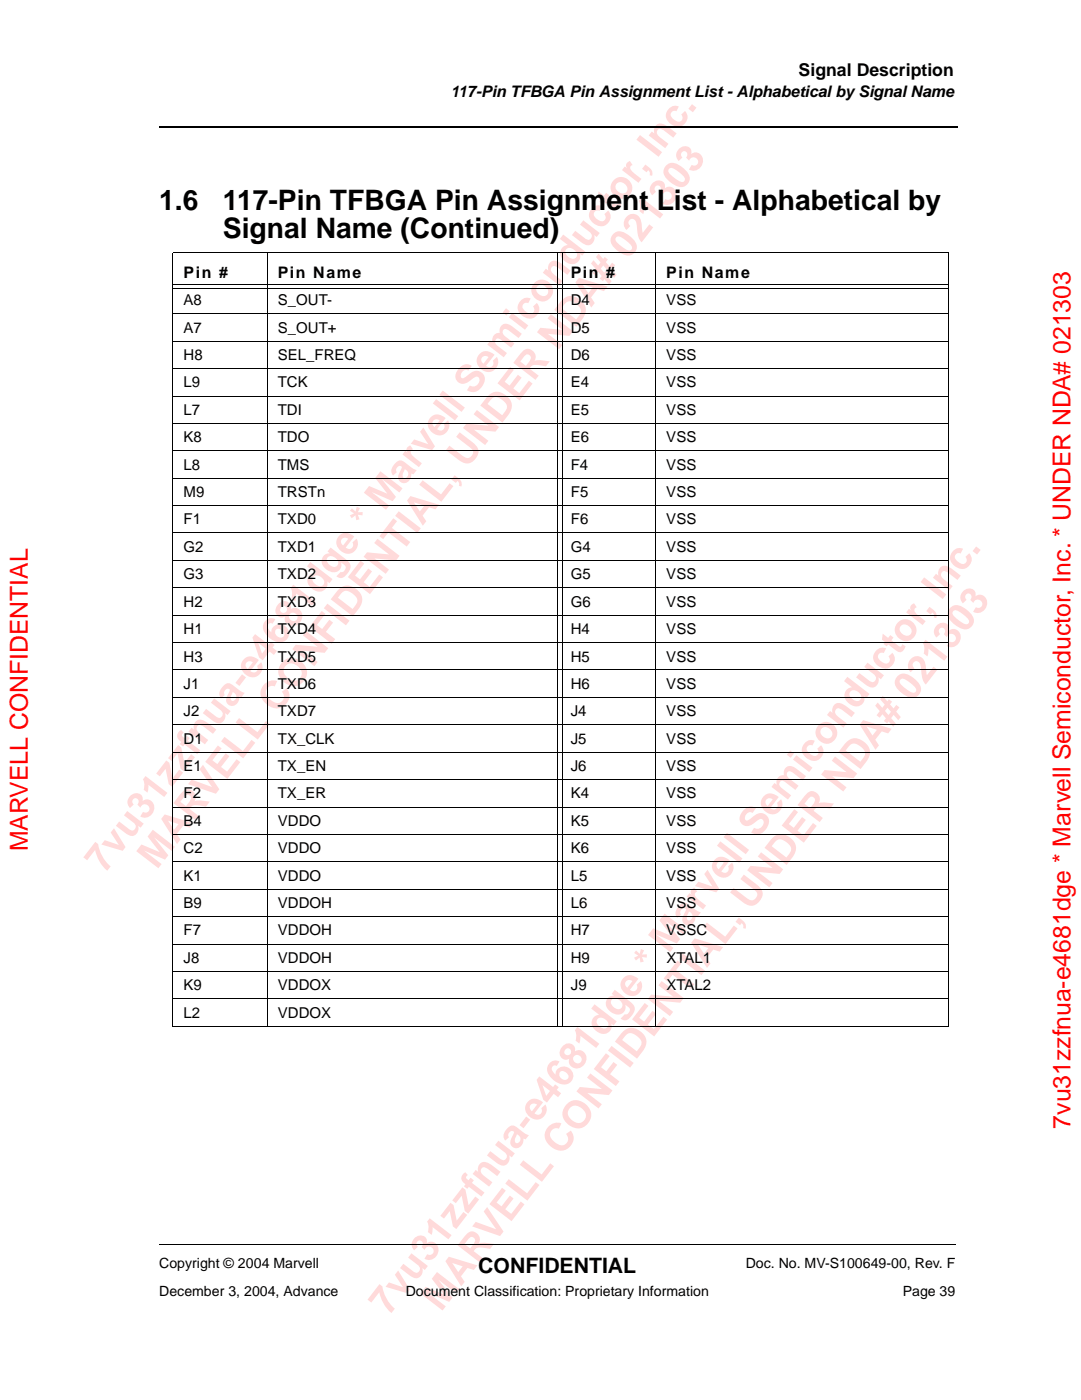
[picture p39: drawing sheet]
<svg xmlns="http://www.w3.org/2000/svg" width="216mm" height="279mm" viewBox="0 0 216 279" stroke-linecap="round" stroke-linejoin="round" font-family="sans-serif">
<defs><g id="words">
<g font-size="7.8" fill="#ffdada">
<text x="31.3" y="173.7" transform="rotate(-52 31.3 173.7)">MARVELL CONFIDENTIAL, UNDER NDA# 021303</text>
<text x="20.8" y="174.6" transform="rotate(-52 20.8 174.6)">7vu31zzfnua-e4681dge * Marvell Semiconductor, Inc.</text>
<text x="77.5" y="262.8" transform="rotate(-52 77.5 262.8)">7vu31zzfnua-e4681dge * Marvell Semiconductor, Inc.</text>
<text x="87.9" y="262" transform="rotate(-52 87.9 262)">MARVELL CONFIDENTIAL, UNDER NDA# 021303</text>
</g>
<g font-size="5.6">
<text x="31.7" y="41.9">1.6</text>
<text x="44.5" y="41.9">117-Pin TFBGA Pin Assignment List - Alphabetical by</text>
<text x="44.4" y="47.5">Signal Name (Continued)</text>
</g>
<g font-size="4.9" fill="#f00">
<text x="5.5" y="169.9" transform="rotate(-90 5.5 169.9)">MARVELL CONFIDENTIAL</text>
<text x="213.5" y="225.2" transform="rotate(-90 213.5 225.2)">7vu31zzfnua-e4681dge * Marvell Semiconductor, Inc. * UNDER NDA# 021303</text>
</g>
<text font-size="4.2" x="95.4" y="254">CONFIDENTIAL</text>
<text font-size="3.5" x="159.2" y="15.2">Signal Description</text>
<g font-size="3.2">
<text x="89.8" y="19.4">117-Pin TFBGA Pin Assignment List - Alphabetical by Signal Name</text>
<text x="36.6" y="55.4">Pin #</text>
<text x="55.4" y="55.4">Pin Name</text>
<text x="113.8" y="55.4">Pin #</text>
<text x="132.9" y="55.4">Pin Name</text>
</g>
<g font-size="3">
<text x="36.6" y="60.9">A8</text>
<text x="55.4" y="60.9">S_OUT-</text>
<text x="113.8" y="60.9">D4</text>
<text x="132.9" y="60.9">VSS</text>
<text x="36.6" y="66.4">A7</text>
<text x="36.6" y="71.9">H8</text>
<text x="55.4" y="71.9">SEL_FREQ</text>
<text x="55.4" y="66.4">S_OUT+</text>
<text x="113.8" y="71.9">D6</text>
<text x="113.8" y="66.4">D5</text>
<text x="132.9" y="71.9">VSS</text>
<text x="132.9" y="66.4">VSS</text>
<text x="36.6" y="77.3">L9</text>
<text x="55.4" y="77.3">TCK</text>
<text x="113.8" y="77.3">E4</text>
<text x="132.8" y="77.3">VSS</text>
<text x="36.6" y="82.8">L7</text>
<text x="55.4" y="82.8">TDI</text>
<text x="113.8" y="82.8">E5</text>
<text x="132.9" y="82.8">VSS</text>
<text x="36.6" y="88.3">K8</text>
<text x="55.4" y="88.3">TDO</text>
<text x="113.8" y="88.3">E6</text>
<text x="132.9" y="88.3">VSS</text>
<text x="36.6" y="93.7">L8</text>
<text x="55.4" y="93.7">TMS</text>
<text x="113.8" y="93.7">F4</text>
<text x="132.9" y="93.7">VSS</text>
<text x="36.6" y="99.2">M9</text>
<text x="55.4" y="99.2">TRSTn</text>
<text x="113.8" y="99.2">F5</text>
<text x="132.9" y="99.2">VSS</text>
<text x="36.6" y="104.7">F1</text>
<text x="55.4" y="104.7">TXD0</text>
<text x="113.8" y="104.7">F6</text>
<text x="132.9" y="104.7">VSS</text>
<text x="36.6" y="110.1">G2</text>
<text x="55.4" y="110.1">TXD1</text>
<text x="113.8" y="110.1">G4</text>
<text x="132.9" y="110.1">VSS</text>
<text x="36.6" y="115.6">G3</text>
<text x="55.4" y="115.6">TXD2</text>
<text x="113.8" y="115.6">G5</text>
<text x="132.9" y="115.6">VSS</text>
<text x="36.6" y="121.1">H2</text>
<text x="55.4" y="121.1">TXD3</text>
<text x="113.8" y="121.1">G6</text>
<text x="132.9" y="121.1">VSS</text>
<text x="36.6" y="126.5">H1</text>
<text x="55.4" y="126.5">TXD4</text>
<text x="113.8" y="126.5">H4</text>
<text x="132.9" y="126.5">VSS</text>
<text x="36.6" y="132">H3</text>
<text x="36.6" y="137.5">J1</text>
<text x="55.4" y="137.5">TXD6</text>
<text x="55.4" y="132">TXD5</text>
<text x="113.8" y="137.5">H6</text>
<text x="113.8" y="132">H5</text>
<text x="132.9" y="132">VSS</text>
<text x="132.9" y="137.5">VSS</text>
<text x="36.6" y="142.9">J2</text>
<text x="55.4" y="142.9">TXD7</text>
<text x="113.8" y="142.9">J4</text>
<text x="132.9" y="142.9">VSS</text>
<text x="36.6" y="148.4">D1</text>
<text x="55.4" y="148.4">TX_CLK</text>
<text x="113.8" y="148.4">J5</text>
<text x="132.9" y="148.4">VSS</text>
<text x="36.6" y="153.9">E1</text>
<text x="55.4" y="153.9">TX_EN</text>
<text x="113.8" y="153.9">J6</text>
<text x="132.9" y="153.9">VSS</text>
<text x="36.6" y="159.3">F2</text>
<text x="55.4" y="159.3">TX_ER</text>
<text x="113.8" y="159.3">K4</text>
<text x="132.9" y="159.3">VSS</text>
<text x="36.6" y="164.8">B4</text>
<text x="55.4" y="164.8">VDDO</text>
<text x="113.8" y="164.8">K5</text>
<text x="132.9" y="164.8">VSS</text>
<text x="36.6" y="170.3">C2</text>
<text x="55.4" y="170.3">VDDO</text>
<text x="113.8" y="170.3">K6</text>
<text x="132.9" y="170.3">VSS</text>
<text x="36.6" y="175.7">K1</text>
<text x="55.4" y="175.7">VDDO</text>
<text x="113.8" y="175.7">L5</text>
<text x="132.9" y="175.7">VSS</text>
<text x="36.6" y="181.2">B9</text>
<text x="55.4" y="181.2">VDDOH</text>
<text x="113.8" y="181.2">L6</text>
<text x="132.9" y="181.2">VSS</text>
<text x="36.6" y="186.7">F7</text>
<text x="55.4" y="186.7">VDDOH</text>
<text x="113.8" y="186.7">H7</text>
<text x="132.9" y="186.7">VSSC</text>
<text x="36.6" y="192.2">J8</text>
<text x="36.6" y="197.6">K9</text>
<text x="55.4" y="192.2">VDDOH</text>
<text x="55.4" y="197.6">VDDOX</text>
<text x="113.8" y="192.2">H9</text>
<text x="113.8" y="197.6">J9</text>
<text x="132.9" y="192.2">XTAL1</text>
<text x="132.9" y="197.6">XTAL2</text>
<text x="36.6" y="203.1">L2</text>
<text x="55.4" y="203.1">VDDOX</text>
</g>
<g font-size="2.8">
<text x="31.7" y="253.1">Copyright © 2004 Marvell</text>
<text x="148.7" y="253.1">Doc. No. MV-S100649-00, Rev. F</text>
<text x="31.7" y="258.7">December 3, 2004, Advance</text>
<text x="80.9" y="258.7">Document Classification: Proprietary Information</text>
<text x="180" y="258.7">Page 39</text>
</g>
</g></defs>
<path d="M31.7 25.2h.2v.4h-.2z" fill="#000"/>
<path d="M31.9 25.4h159" fill="none" stroke="#000" stroke-width=".36"/>
<g fill="none" stroke="#000" stroke-width=".2">
<path d="M34.5 50.5h154.7M34.5 50.5v154.3M34.5 56.7h154.6M34.5 57.6h154.6M53.3 50.4v154.4M111.3 50.5v154.3M112.1 50.5v154.3M130.7 50.4v154.4M189.2 50.5v154.3M34.5 62.6h154.7M34.5 68.1h154.7M34.5 73.6h154.7"/>
<path d="M34.5 79h154.7M34.5 84.5h154.7M34.5 90h154.7M34.5 95.4h154.7M34.5 100.9h154.7M34.5 106.4h154.7M34.5 111.8h154.7M34.5 117.3h154.7M34.5 122.8h154.7M34.5 128.2h154.7M34.5 133.7h154.7M34.5 139.2h154.7"/>
<path d="M34.5 144.7h154.7M34.5 150.1h154.7M34.5 155.6h154.7M34.5 161.1h154.7M34.5 166.5h154.7M34.5 172h154.7M34.5 177.5h154.7M34.5 182.9h154.7M34.5 188.4h154.7M34.5 193.9h154.7M34.5 199.3h154.7M34.5 204.8h154.7"/>
<path d="M31.7 248.4h158.8"/>
</g>
<use href="#words"/>
</svg>
